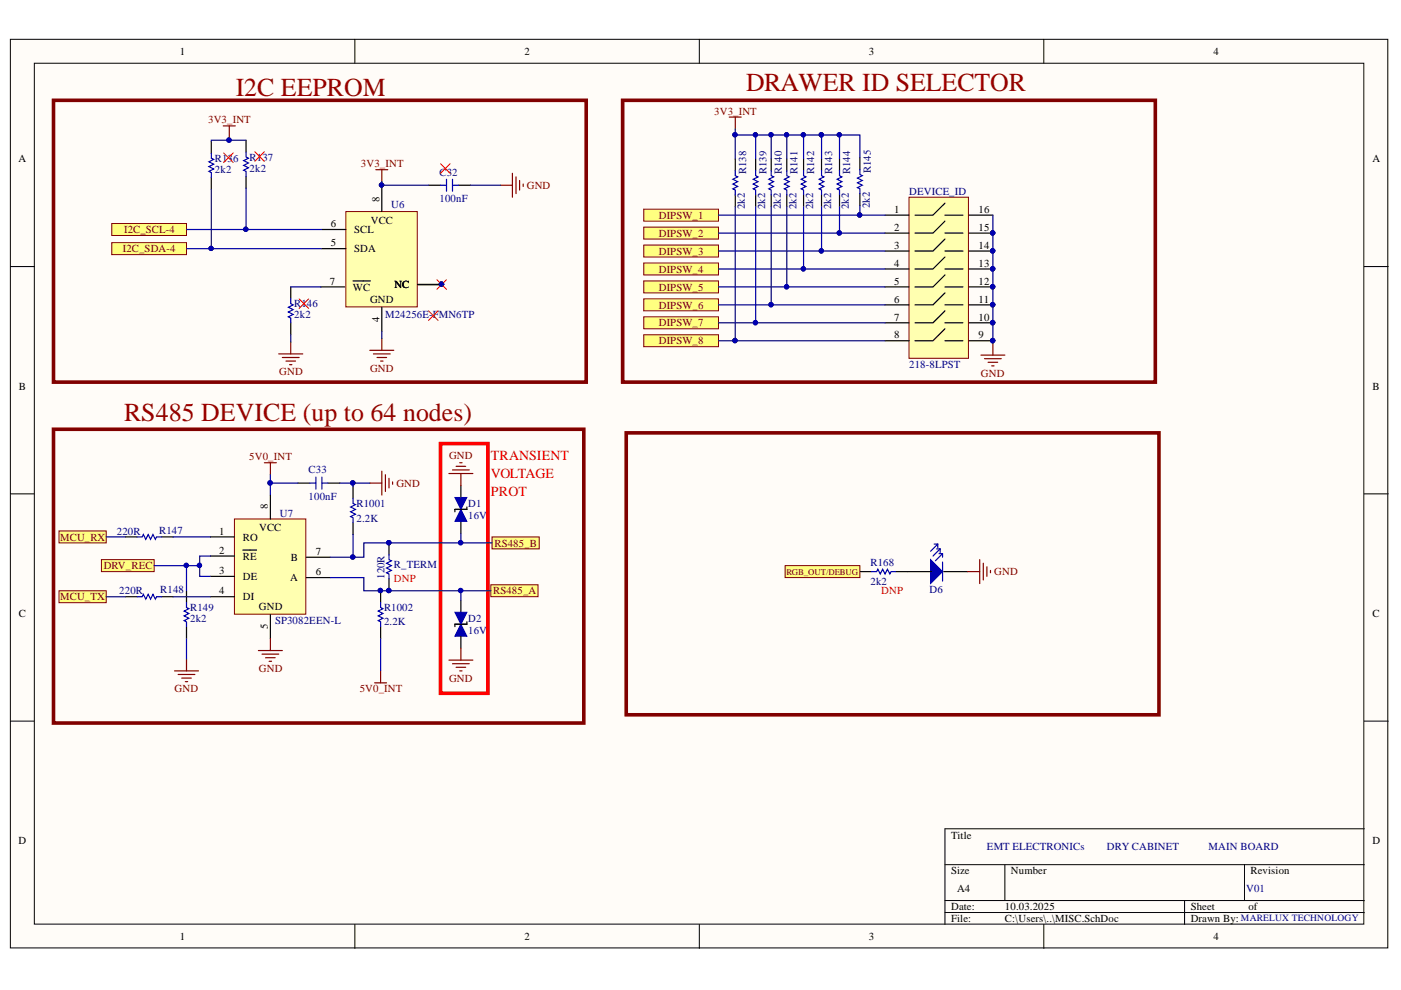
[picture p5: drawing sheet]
<svg xmlns="http://www.w3.org/2000/svg" width="297mm" height="210mm" viewBox="0 0 297 210" stroke-linecap="round" stroke-linejoin="round" font-family="sans-serif">
<defs><g id="words">
<g font-size="5.5" fill="#980000">
<text x="50" y="20.3">I2C EEPROM</text>
<text x="158.2" y="19.3">DRAWER ID SELECTOR</text>
<text x="26.3" y="89.3">RS485 DEVICE (up to 64 nodes)</text>
</g>
<g font-size="3" fill="#f00">
<text x="104.1" y="97.5">TRANSIENT</text>
<text x="104.1" y="101.3">VOLTAGE</text>
<text x="104.1" y="105.1">PROT</text>
</g>
<g font-size="2.3">
<text x="38.1" y="11.6">1</text>
<text x="111.2" y="11.6">2</text>
<text x="184.2" y="11.6">3</text>
<text x="257.3" y="11.6">4</text>
<text x="3.9" y="34.4">A</text>
<text x="291" y="34.4">A</text>
<text x="78.6" y="47.4">VCC</text>
<text x="80.5" y="42.8" transform="rotate(-90 80.5 42.8)">8</text>
<text x="189.6" y="45.2">1</text>
<text x="207.5" y="45.2">16</text>
<text x="70.2" y="48.2">6</text>
<text x="70.2" y="52.3">5</text>
<text x="75.1" y="49.5">SCL</text>
<text x="75.1" y="53.5">SDA</text>
<text x="189.6" y="49">2</text>
<text x="189.6" y="52.8">3</text>
<text x="207.5" y="52.8">14</text>
<text x="207.5" y="49">15</text>
<text x="189.6" y="56.6">4</text>
<text x="207.5" y="56.6">13</text>
<text x="69.9" y="60.4">7</text>
<text x="74.8" y="61.6">WC</text>
<text x="78.5" y="64.2">GND</text>
<text x="83.6" y="61.1">NC</text>
<text x="189.6" y="60.4">5</text>
<text x="189.6" y="64.2">6</text>
<text x="207.5" y="64.2">11</text>
<text x="207.5" y="60.4">12</text>
<text x="80.5" y="68.3" transform="rotate(-90 80.5 68.3)">4</text>
<text x="189.6" y="68">7</text>
<text x="189.6" y="71.8">8</text>
<text x="207.5" y="71.8">9</text>
<text x="207.5" y="68">10</text>
<text x="4" y="82.6">B</text>
<text x="291" y="82.6">B</text>
<text x="56.8" y="108" transform="rotate(-90 56.8 108)">8</text>
<text x="46.5" y="113.4">1</text>
<text x="55" y="112.6">VCC</text>
<text x="46.5" y="117.4">2</text>
<text x="51.5" y="114.6">RO</text>
<text x="51.5" y="118.7">RE</text>
<text x="61.6" y="118.9">B</text>
<text x="67" y="117.7">7</text>
<text x="46.5" y="121.7">3</text>
<text x="51.5" y="123">DE</text>
<text x="61.5" y="123.2">A</text>
<text x="67" y="122">6</text>
<text x="4" y="130.8">C</text>
<text x="46.5" y="126">4</text>
<text x="51.5" y="127.3">DI</text>
<text x="54.9" y="129.3">GND</text>
<text x="291" y="130.8">C</text>
<text x="56.8" y="133.5" transform="rotate(-90 56.8 133.5)">5</text>
<text x="3.9" y="179">D</text>
<text x="201.6" y="177.8">Title</text>
<text x="291" y="179">D</text>
<text x="201.6" y="185.4">Size</text>
<text x="214.3" y="185.4">Number</text>
<text x="265.1" y="185.4">Revision</text>
<text x="202.9" y="189.2">A4</text>
<text x="201.6" y="193">Date:</text>
<text x="201.6" y="195.5">File:</text>
<text x="213.1" y="193">10.03.2025</text>
<text x="213.1" y="195.5">C:\Users\..\MISC.SchDoc</text>
<text x="252.5" y="193">Sheet</text>
<text x="252.5" y="195.5">Drawn By:</text>
<text x="264.7" y="193">of</text>
<text x="38.1" y="199.3">1</text>
<text x="111.2" y="199.3">2</text>
<text x="184.2" y="199.3">3</text>
<text x="257.3" y="199.3">4</text>
</g>
<g font-size="2.3" fill="#800000">
<text x="44.1" y="26.2">3V3_INT</text>
<text x="151.4" y="24.3">3V3_INT</text>
<text x="76.5" y="35.5">3V3_INT</text>
<text x="111.7" y="40">GND</text>
<text x="139.7" y="46.4">DIPSW_1</text>
<text x="26" y="53.5">I2C_SDA-4</text>
<text x="26.3" y="49.5">I2C_SCL-4</text>
<text x="139.7" y="50.2">DIPSW_2</text>
<text x="139.7" y="54">DIPSW_3</text>
<text x="139.7" y="57.8">DIPSW_4</text>
<text x="139.7" y="61.6">DIPSW_5</text>
<text x="139.7" y="65.4">DIPSW_6</text>
<text x="139.7" y="69.2">DIPSW_7</text>
<text x="139.7" y="73">DIPSW_8</text>
<text x="59.2" y="79.6">GND</text>
<text x="78.5" y="78.8">GND</text>
<text x="208" y="79.9">GND</text>
<text x="52.8" y="97.6">5V0_INT</text>
<text x="95.2" y="97.3">GND</text>
<text x="84" y="103.2">GND</text>
<text x="12.8" y="114.6">MCU_RX</text>
<text x="104.8" y="115.9">RS485_B</text>
<text x="22" y="120.7">DRV_REC</text>
<text x="210.8" y="122">GND</text>
<text x="12.8" y="127.3">MCU_TX</text>
<text x="104.6" y="126">RS485_A</text>
<text x="54.9" y="142.5">GND</text>
<text x="37" y="146.8">GND</text>
<text x="76.3" y="146.8">5V0_INT</text>
<text x="95.2" y="144.5">GND</text>
</g>
<g font-size="2.3" fill="#000080">
<text x="45.6" y="34.4">R136</text>
<text x="52.9" y="34.1">R137</text>
<text x="45.6" y="36.6">2k2</text>
<text x="52.9" y="36.4">2k2</text>
<text x="93.2" y="37.2">C32</text>
<text x="158.2" y="37" transform="rotate(-90 158.2 37)">R138</text>
<text x="162.5" y="37" transform="rotate(-90 162.5 37)">R139</text>
<text x="165.8" y="37" transform="rotate(-90 165.8 37)">R140</text>
<text x="169.1" y="37" transform="rotate(-90 169.1 37)">R141</text>
<text x="172.6" y="37" transform="rotate(-90 172.6 37)">R142</text>
<text x="176.4" y="37" transform="rotate(-90 176.4 37)">R143</text>
<text x="180.3" y="37" transform="rotate(-90 180.3 37)">R144</text>
<text x="184.6" y="36.7" transform="rotate(-90 184.6 36.7)">R145</text>
<text x="192.8" y="41.3">DEVICE_ID</text>
<text x="82.9" y="44.1">U6</text>
<text x="93.2" y="42.8">100nF</text>
<text x="157.9" y="44.3" transform="rotate(-90 157.9 44.3)">2k2</text>
<text x="162.2" y="44.3" transform="rotate(-90 162.2 44.3)">2k2</text>
<text x="165.5" y="44.3" transform="rotate(-90 165.5 44.3)">2k2</text>
<text x="168.8" y="44.3" transform="rotate(-90 168.8 44.3)">2k2</text>
<text x="172.4" y="44.3" transform="rotate(-90 172.4 44.3)">2k2</text>
<text x="176.2" y="44.3" transform="rotate(-90 176.2 44.3)">2k2</text>
<text x="180" y="44.3" transform="rotate(-90 180 44.3)">2k2</text>
<text x="184.4" y="44.1" transform="rotate(-90 184.4 44.1)">2k2</text>
<text x="62.4" y="65.2">R146</text>
<text x="62.4" y="67.4">2k2</text>
<text x="81.7" y="67.4">M24256E-FMN6TP</text>
<text x="192.8" y="78.1">218-8LPST</text>
<text x="65.4" y="100.4">C33</text>
<text x="65.4" y="106">100nF</text>
<text x="75.6" y="107.5">R1001</text>
<text x="99.3" y="107.5">D1</text>
<text x="24.8" y="113.4">220R</text>
<text x="33.7" y="113.1">R147</text>
<text x="59.4" y="109.6">U7</text>
<text x="75.6" y="110.6">2.2K</text>
<text x="99.3" y="110.1">16V</text>
<text x="184.6" y="120">R168</text>
<text x="34" y="125.8">R148</text>
<text x="81.5" y="122.7" transform="rotate(-90 81.5 122.7)">120R</text>
<text x="83.5" y="120.5">R_TERM</text>
<text x="184.6" y="124">2k2</text>
<text x="197.1" y="125.8">D6</text>
<text x="25.3" y="126">220R</text>
<text x="40.3" y="131.9">2k2</text>
<text x="40.3" y="129.6">R149</text>
<text x="81.4" y="129.6">R1002</text>
<text x="99.3" y="131.9">D2</text>
<text x="58.3" y="132.4">SP3082EEN-L</text>
<text x="81.4" y="132.6">2.2K</text>
<text x="99.3" y="134.4">16V</text>
<text x="209.3" y="180.1">EMT ELECTRONICs</text>
<text x="234.7" y="180.1">DRY CABINET</text>
<text x="256.3" y="180.1">MAIN BOARD</text>
<text x="264.2" y="189.1">V01</text>
</g>
<g font-size="2.3" fill="#f00">
<text x="83.5" y="123.5">DNP</text>
<text x="186.8" y="126">DNP</text>
</g>
<text font-size="2" fill="#000080" x="263.1" y="195.3">MARELUX TECHNOLOGY</text>
<text font-size="1.9" fill="#800000" x="166.7" y="121.8">RGB_OUT/DEBUG</text>
</g></defs>
<g fill="#fffcf8" stroke="#000" stroke-width=".21">
<path d="M2.2 8.3h292v192.7h-292z"/>
<path d="M7.3 13.4h281.9v182.5h-281.9z"/>
</g>
<g fill="none" stroke="#000" stroke-width=".21">
<path d="M75.2 8.3v5.1M148.3 8.3v5.1M221.3 8.3v5.1M2.2 56.5h5.1M289.3 56.5h5M2.2 104.7h5.1M289.3 104.7h5M2.2 152.9h5.1M289.3 152.9h5M289.3 175.7h-89v20.3M75.2 196v5.1M148.3 196v5.1"/>
<path d="M200.3 183.3h89M200.3 190.9h89M200.3 193.5h89M213 183.3v7.6M221.3 196v5.1M251.2 190.9v5.1M263.9 183.3v7.6"/>
</g>
<path d="M49.7 110h15.1v20.2h-15.1z" fill="#ffffb0" stroke="#800000" stroke-width=".21"/>
<path d="M44.6 113.8h5.1M44.6 117.9h5.1M51.5 116.6h2.9M57.3 105v5M64.9 118.2h5.1M44.6 126.5h5.1M44.6 122.2h5.1M57.3 130.3v5.1M64.9 122.5h5.1" fill="none" stroke="#000" stroke-width=".25"/>
<path d="M73.3 44.9h15.2v20.2h-15.2z" fill="#ffffb0" stroke="#800000" stroke-width=".21"/>
<g fill="none" stroke="#000" stroke-width=".25">
<path d="M44.8 30v2.5M44.8 37.6v2.5M52.2 29.7v2.6M52.2 37.3v2.6M80.9 39.8v5.1M90.9 39.3h2.5M97.2 39.3h2.5M68.2 48.7h5.1M68.2 52.7h5.1M74.9 59.6h3.6M61.6 60.8v2.6M61.6 68.4v2.6"/>
<path d="M68 60.8h5.1M80.9 65.1v5.1M88.6 60.3h5.1"/>
</g>
<circle cx="93.6" cy="60.3" r=".46" fill="#000080" stroke="#000080" stroke-width=".21"/>
<path d="M11.3 21.3h113v59.7h-113zM11.3 91h112.5v62.3h-112.5z" fill="none" stroke="#800000" stroke-width=".76"/>
<g fill="none" stroke="#800000" stroke-width=".25">
<path d="M47.3 26.7h2.6M48.6 26.7v2.5M79.7 36h2.5M80.9 36v2.5M106.1 39.3h2.5M108.6 36.7v5.1M109.4 37.5v3.6M110.2 38.3v2M110.9 39v.5M59.1 75h5.1M59.9 75.8h3.5M60.6 76.6h2.1"/>
<path d="M61.4 77.3h.5M61.6 72.5v2.5M78.4 74.3h5.1M79.2 75h3.5M79.9 75.8h2.1M80.7 76.6h.5M80.9 71.7v2.6"/>
</g>
<path d="M44.8 32.5v1l.5 .3-1 .5 1 .5-1 .5 1 .5-1 .5 .5 .3v1M52.2 32.3v1l.5 .2-1 .6 1 .5-1 .5 1 .5-1 .5 .5 .2v1M93.4 39.3h1.3M94.7 38v2.5M95.9 38v2.5M95.9 39.3h1.3M61.6 63.4v1l.6 .2-1.1 .5 1.1 .6-1.1 .5 1.1 .5-1.1 .5 .5 .2v1" fill="none" stroke="#00f" stroke-width=".25"/>
<path d="M92.6 59.3l2.1 2M94.7 59.3l-2.1 2" fill="none" stroke="#f00" stroke-width=".21"/>
<path d="M12.5 112.6h10v2.5h-10z" fill-rule="evenodd" fill="#ffff80" stroke="#800000" stroke-width=".21"/>
<path d="M26.6 113.8h2.5M34.2 113.8h2.5M26.6 126.5h2.5M34.2 126.5h2.5" fill="none" stroke="#000" stroke-width=".25"/>
<path d="M29.1 113.8h1l.3-.5 .5 1 .5-1 .5 1 .5-1 .5 1 .3-.5h1M29.1 126.5h1l.3-.5 .5 1 .5-1 .5 1 .5-1 .5 1 .3-.5h1" fill="none" stroke="#00f" stroke-width=".25"/>
<path d="M12.5 125.3h10v2.5h-10z" fill-rule="evenodd" fill="#ffff80" stroke="#800000" stroke-width=".21"/>
<path d="M63.2 102.4h2.5M69.5 102.4h2.6M82.5 115.1v2.5M39.5 125.3v2.5M39.5 132.9v2.5M82.5 122.7v2.6" fill="none" stroke="#000" stroke-width=".25"/>
<path d="M65.7 102.4h1.3M67 101.2v2.5M68.2 101.2v2.5M68.2 102.4h1.3M82.5 117.6v1.1l.5 .2-1 .5 1 .5-1 .5 1 .5-1 .5 .5 .3v1M39.5 127.8v1l.5 .3-1 .5 1 .5-1 .5 1 .5-1 .5 .5 .2v1.1" fill="none" stroke="#00f" stroke-width=".25"/>
<g fill="none" stroke="#800000" stroke-width=".25">
<path d="M56.1 98.1h2.5M57.3 98.1v2.6M80.9 99.9v5.1M78.4 102.4h2.5M81.7 100.7v3.5M82.5 101.4v2M83.2 102.2v.5M39.5 139.7v2.5M54.8 137.9h5.1M55.5 138.7h3.6M56.3 139.5h2M57.3 135.4v2.5"/>
<path d="M37 142.2h5.1M37.8 143h3.5M38.5 143.8h2.1M39.3 144.5h.5M57.1 140.2h.5"/>
</g>
<g fill="#000080" stroke="#000080" stroke-width=".21">
<circle cx="82.4" cy="125.2" r=".46"/>
<circle cx="82.4" cy="115.1" r=".46"/>
</g>
<g fill="#ffff80" stroke="#800000" stroke-width=".21">
<path d="M104.3 113.8h10v2.6h-10z" fill-rule="evenodd"/>
<path d="M104.1 124h10v2.5h-10z" fill-rule="evenodd"/>
</g>
<path d="M97.7 132.4l1.3 2.5h-2.6z" fill="#00f"/>
<path d="M97.7 132.4l1.3 2.5h-2.6z" fill="none" stroke="#00f" stroke-width=".21"/>
<path d="M96.4 132.4h2.6M97.7 127.3v2.5M97.7 134.9v2.5" fill="none" stroke="#000" stroke-width=".25"/>
<path d="M96.4 129.8h2.6l-1.3 2.6z" fill="#00f"/>
<path d="M96.4 129.8h2.6l-1.3 2.6z" fill="none" stroke="#00f" stroke-width=".21"/>
<path d="M99 131.8v.6h-2.6v.5" fill="none" stroke="#000" stroke-width=".25"/>
<path d="M95.2 140h5.1M97.7 137.4v2.6M95.9 140.7h3.6M96.7 141.5h2M97.5 142.2h.5" fill="none" stroke="#800000" stroke-width=".25"/>
<path d="M96.4 105.5h2.6l-1.3 2.5z" fill="#00f"/>
<path d="M96.4 105.5h2.6l-1.3 2.5z" fill="none" stroke="#00f" stroke-width=".21"/>
<path d="M96.4 108h2.6M97.7 102.9v2.6M97.7 110.5v2.6" fill="none" stroke="#000" stroke-width=".25"/>
<path d="M97.7 108l1.3 2.5h-2.6z" fill="#00f"/>
<path d="M97.7 108l1.3 2.5h-2.6z" fill="none" stroke="#00f" stroke-width=".21"/>
<path d="M99 107.5v.5h-2.6v.5" fill="none" stroke="#000" stroke-width=".25"/>
<path d="M95.9 99.6h3.6M96.7 98.9h2M97.5 98.1h.5M95.2 100.4h5.1M97.7 100.4v2.5" fill="none" stroke="#800000" stroke-width=".25"/>
<path d="M93.4 94.1h10.1v52.9h-10.1z" fill="none" stroke="#f00" stroke-width=".76"/>
<g fill="#ffff80" stroke="#800000" stroke-width=".21">
<path d="M23.7 51.5h15.8v2.5h-15.8z" fill-rule="evenodd"/>
<path d="M23.7 47.4h15.8v2.5h-15.8z" fill-rule="evenodd"/>
</g>
<path d="M192.7 41.8h12.6v34.2h-12.6z" fill="#ffffb0" stroke="#800000" stroke-width=".21"/>
<g fill="none" stroke="#000" stroke-width=".25">
<path d="M155.9 33.7v2.5M160.2 33.7v2.5M163.5 33.7v2.5M166.8 33.7v2.5M170.4 33.7v2.5M174.2 33.7v2.5M178 33.7v2.5M182.3 33.4v2.6M155.9 41.3v2.5M160.2 41.3v2.5M163.5 41.3v2.5M166.8 41.3v2.5"/>
<path d="M170.4 41.3v2.5M174.2 41.3v2.5M178 41.3v2.5M182.3 41.1v2.5M187.6 45.6h5.1M187.6 49.4h5.1M187.6 53.2h5.1M187.6 57h5.1M200.3 43.1l-2.5 2.5h-3.8M200.3 46.9l-2.5 2.5h-3.8M200.3 50.7l-2.5 2.5h-3.8M200.3 54.5l-2.5 2.5h-3.8"/>
<path d="M200.3 58.3l-2.5 2.5h-3.8M200.3 45.6h3.9M200.3 49.4h3.9M200.3 53.2h3.9M200.3 57h3.9M205.4 45.6h5.1M205.4 49.4h5.1M205.4 53.2h5.1M205.4 57h5.1M187.6 60.8h5.1M187.6 64.6h5.1M187.6 68.4h5.1"/>
<path d="M187.6 72.2h5.1M200.3 62.1l-2.5 2.5h-3.8M200.3 65.9l-2.5 2.5h-3.8M200.3 69.7l-2.5 2.5h-3.8M200.3 60.8h3.9M200.3 64.6h3.9M200.3 68.4h3.9M200.3 72.2h3.9M205.4 60.8h5.1M205.4 64.6h5.1M205.4 68.4h5.1M205.4 72.2h5.1"/>
</g>
<g fill="#000080" stroke="#000080" stroke-width=".21">
<circle cx="210.5" cy="72.2" r=".46"/>
<circle cx="210.5" cy="68.4" r=".46"/>
<circle cx="210.5" cy="64.6" r=".46"/>
<circle cx="210.5" cy="60.8" r=".46"/>
<circle cx="210.5" cy="57" r=".46"/>
<circle cx="210.5" cy="53.2" r=".46"/>
<circle cx="210.5" cy="49.4" r=".46"/>
</g>
<path d="M132 21.3h113v59.7h-113z" fill="none" stroke="#800000" stroke-width=".76"/>
<path d="M155.9 36.2v1l.5 .3-1 .5 1 .5-1 .5 1 .5-1 .5 .5 .3v1M160.2 36.2v1l.5 .3-1 .5 1 .5-1 .5 1 .5-1 .5 .5 .3v1M163.5 36.2v1l.5 .3-1 .5 1 .5-1 .5 1 .5-1 .5 .5 .3v1M166.8 36.2v1l.5 .3-1 .5 1 .5-1 .5 1 .5-1 .5 .5 .3v1M170.4 36.2v1l.5 .3-1 .5 1 .5-1 .5 1 .5-1 .5 .5 .3v1M174.2 36.2v1l.5 .3-1 .5 1 .5-1 .5 1 .5-1 .5 .5 .3v1M178 36.2v1l.5 .3-1 .5 1 .5-1 .5 1 .5-1 .5 .5 .3v1M182.3 36v1l.5 .2-1 .6 1 .5-1 .5 1 .5-1 .5 .5 .2v1.1" fill="none" stroke="#00f" stroke-width=".25"/>
<path d="M154.6 24.8h2.6M155.9 24.8v2.6M208 75.3h5M208.7 76.1h3.6M209.5 76.8h2M210.3 77.6h.5M210.5 72.8v2.5" fill="none" stroke="#800000" stroke-width=".25"/>
<g fill="#ffff80" stroke="#800000" stroke-width=".21">
<path d="M21.5 118.7h11.2v2.5h-11.2z" fill-rule="evenodd"/>
<path d="M136.5 44.3h15.8v2.6h-15.8z" fill-rule="evenodd"/>
<path d="M136.5 48.2h15.8v2.5h-15.8z" fill-rule="evenodd"/>
<path d="M136.5 52h15.8v2.5h-15.8z" fill-rule="evenodd"/>
<path d="M136.5 55.8h15.8v2.5h-15.8z" fill-rule="evenodd"/>
<path d="M136.5 59.6h15.8v2.5h-15.8z" fill-rule="evenodd"/>
<path d="M136.5 63.4h15.8v2.5h-15.8z" fill-rule="evenodd"/>
<path d="M136.5 67.2h15.8v2.5h-15.8z" fill-rule="evenodd"/>
<path d="M136.5 71h15.8v2.5h-15.8z" fill-rule="evenodd"/>
</g>
<path d="M197.3 118.7l2.5 2.5-2.5 2.5z" fill="#00f"/>
<path d="M197.3 118.7l2.5 2.5-2.5 2.5z" fill="none" stroke="#00f" stroke-width=".21"/>
<path d="M198.1 115.4h.7M198.6 116.4h.7M198.8 115.4l-1.5 1.5M198.8 115.4v.7M199.1 117.4h.7M199.3 116.4l-1.5 1.5M199.3 116.4v.7M199.8 117.4v.8M199.8 119.2v4M199.8 117.4l-1.5 1.5M184.9 121.2h1l.2-.5 .5 1 .5-1 .5 1 .6-1 .5 1 .2-.5h1" fill="none" stroke="#00f" stroke-width=".25"/>
<path d="M182.3 121.2h2.6M189.9 121.2h7.7M200.1 121.2h5.1" fill="none" stroke="#000" stroke-width=".25"/>
<path d="M207.7 118.7v5M208.5 119.4v3.6M205.2 121.2h2.5M209.2 120.2v2M210 120.9v.5" fill="none" stroke="#800000" stroke-width=".25"/>
<path d="M166.5 119.9h15.8v2.6h-15.8z" fill-rule="evenodd" fill="#ffff80" stroke="#800000" stroke-width=".21"/>
<path d="M132.8 91.8h112.9v59.8h-112.9z" fill="none" stroke="#800000" stroke-width=".76"/>
<path d="M47.4 32.4l2 2.1M49.4 32.4l-2 2.1M54 32.2l2.1 2M56.1 32.2l-2.1 2M93.4 34.7l2 2M95.4 34.7l-2 2M63.4 63.4l2.1 2M65.5 63.4l-2.1 2M90.9 65.9l2 2M92.9 65.9l-2 2" fill="none" stroke="#f00" stroke-width=".21"/>
<path d="M74.9 103.2v2.5M74.9 110.8v2.5M80.7 125.3v2.5M80.7 132.9v2.5" fill="none" stroke="#000" stroke-width=".25"/>
<g fill="#000080" stroke="#000080" stroke-width=".21">
<circle cx="80.6" cy="125.2" r=".46"/>
<circle cx="80.9" cy="39.2" r=".46"/>
<circle cx="48.5" cy="29.7" r=".47"/>
<circle cx="52.1" cy="48.6" r=".46"/>
<circle cx="44.7" cy="52.7" r=".46"/>
<circle cx="39.5" cy="119.9" r=".46"/>
<circle cx="42.3" cy="119.9" r=".46"/>
<circle cx="57.3" cy="102.4" r=".47"/>
<circle cx="82.4" cy="125.2" r=".46"/>
<circle cx="97.7" cy="125.2" r=".46"/>
<circle cx="97.7" cy="115.1" r=".46"/>
<circle cx="74.8" cy="118.1" r=".46"/>
<circle cx="82.4" cy="115.1" r=".46"/>
<circle cx="182.2" cy="45.6" r=".47"/>
<circle cx="177.9" cy="49.4" r=".46"/>
<circle cx="174.1" cy="53.2" r=".46"/>
<circle cx="170.3" cy="57" r=".46"/>
<circle cx="166.8" cy="60.8" r=".46"/>
<circle cx="163.5" cy="64.6" r=".46"/>
<circle cx="160.2" cy="68.4" r=".46"/>
<circle cx="155.8" cy="72.2" r=".47"/>
<circle cx="174.1" cy="28.6" r=".46"/>
<circle cx="177.9" cy="28.6" r=".46"/>
<circle cx="160.2" cy="28.6" r=".46"/>
<circle cx="210.5" cy="49.4" r=".46"/>
<circle cx="210.5" cy="53.2" r=".46"/>
<circle cx="210.5" cy="57" r=".46"/>
<circle cx="210.5" cy="60.8" r=".46"/>
<circle cx="210.5" cy="64.6" r=".46"/>
<circle cx="210.5" cy="68.4" r=".46"/>
<circle cx="210.5" cy="72.2" r=".46"/>
<circle cx="163.5" cy="28.6" r=".46"/>
<circle cx="166.8" cy="28.6" r=".46"/>
<circle cx="170.3" cy="28.6" r=".46"/>
<circle cx="155.8" cy="28.6" r=".46"/>
<circle cx="74.8" cy="102.4" r=".47"/>
</g>
<path d="M74.9 105.7v1l.5 .3-1.1 .5 1.1 .5-1.1 .5 1.1 .5-1.1 .5 .6 .3v1M80.7 127.8v1l.5 .3-1 .5 1 .5-1 .5 1 .5-1 .5 .5 .2v1.1" fill="none" stroke="#00f" stroke-width=".25"/>
<path d="M79.4 144.8h2.6M80.7 142.2v2.6" fill="none" stroke="#800000" stroke-width=".25"/>
<g fill="none" stroke="#000080" stroke-width=".25">
<path d="M48.6 29.2v.5h3.6M48.6 29.7h-3.8v.3M52.2 39.9v8.8h16M80.9 38.5v1.3M80.9 39.3h10M99.7 39.3h6.4M155.9 28.6h7.6M155.9 27.4v6.3M160.2 28.6v5.1M166.8 28.6h-3.3v5.1M170.4 28.6h-3.6v5.1M174.2 28.6h-3.8v5.1"/>
<path d="M174.2 28.6v5.1M174.2 28.6h3.8M182.3 33.4v-4.8h-4.3v5.1M39.5 48.7h12.7M39.5 52.7h5.3M44.8 40.1v12.6h23.4M152.3 45.6h30M152.3 49.4h25.7M152.3 53.2h21.9M152.3 57h18.1M155.9 43.8v28.4h31.7M160.2 43.8v24.6h27.4"/>
<path d="M163.5 43.8v20.8h24.1M166.8 43.8v17h20.8M170.4 43.8v13.2h17.2M174.2 43.8v9.4h13.4M178 43.8v5.6h9.6M182.3 43.6v2h5.3M210.5 45.6v27.2M61.6 60.8h6.4M61.6 71v1.5M80.9 70.2v1.5M152.3 60.8h14.5M152.3 64.6h11.2"/>
<path d="M152.3 68.4h7.9M152.3 72.2h3.6M22.5 113.8h4.1M32.7 119.9h6.8M36.7 113.8h7.9M42.3 119.9h-2.8v5.4M44.6 117.9h-2.3v4.3h2.3M57.3 100.7v4.3M57.3 102.4h5.9M72.1 102.4h2.8v.8M74.9 102.4h3.5M74.9 113.3v4.9"/>
<path d="M97.7 113.1v2h-20.6v3.1h-7.1M97.7 115.1h6.6M22.5 126.5h4.1M36.7 126.5h7.9M39.5 135.4v4.3M70 122.5h7.1v2.8h20.6M80.7 135.4v6.8M104.1 125.3h-6.4v2"/>
</g>
<use href="#words"/>
</svg>
